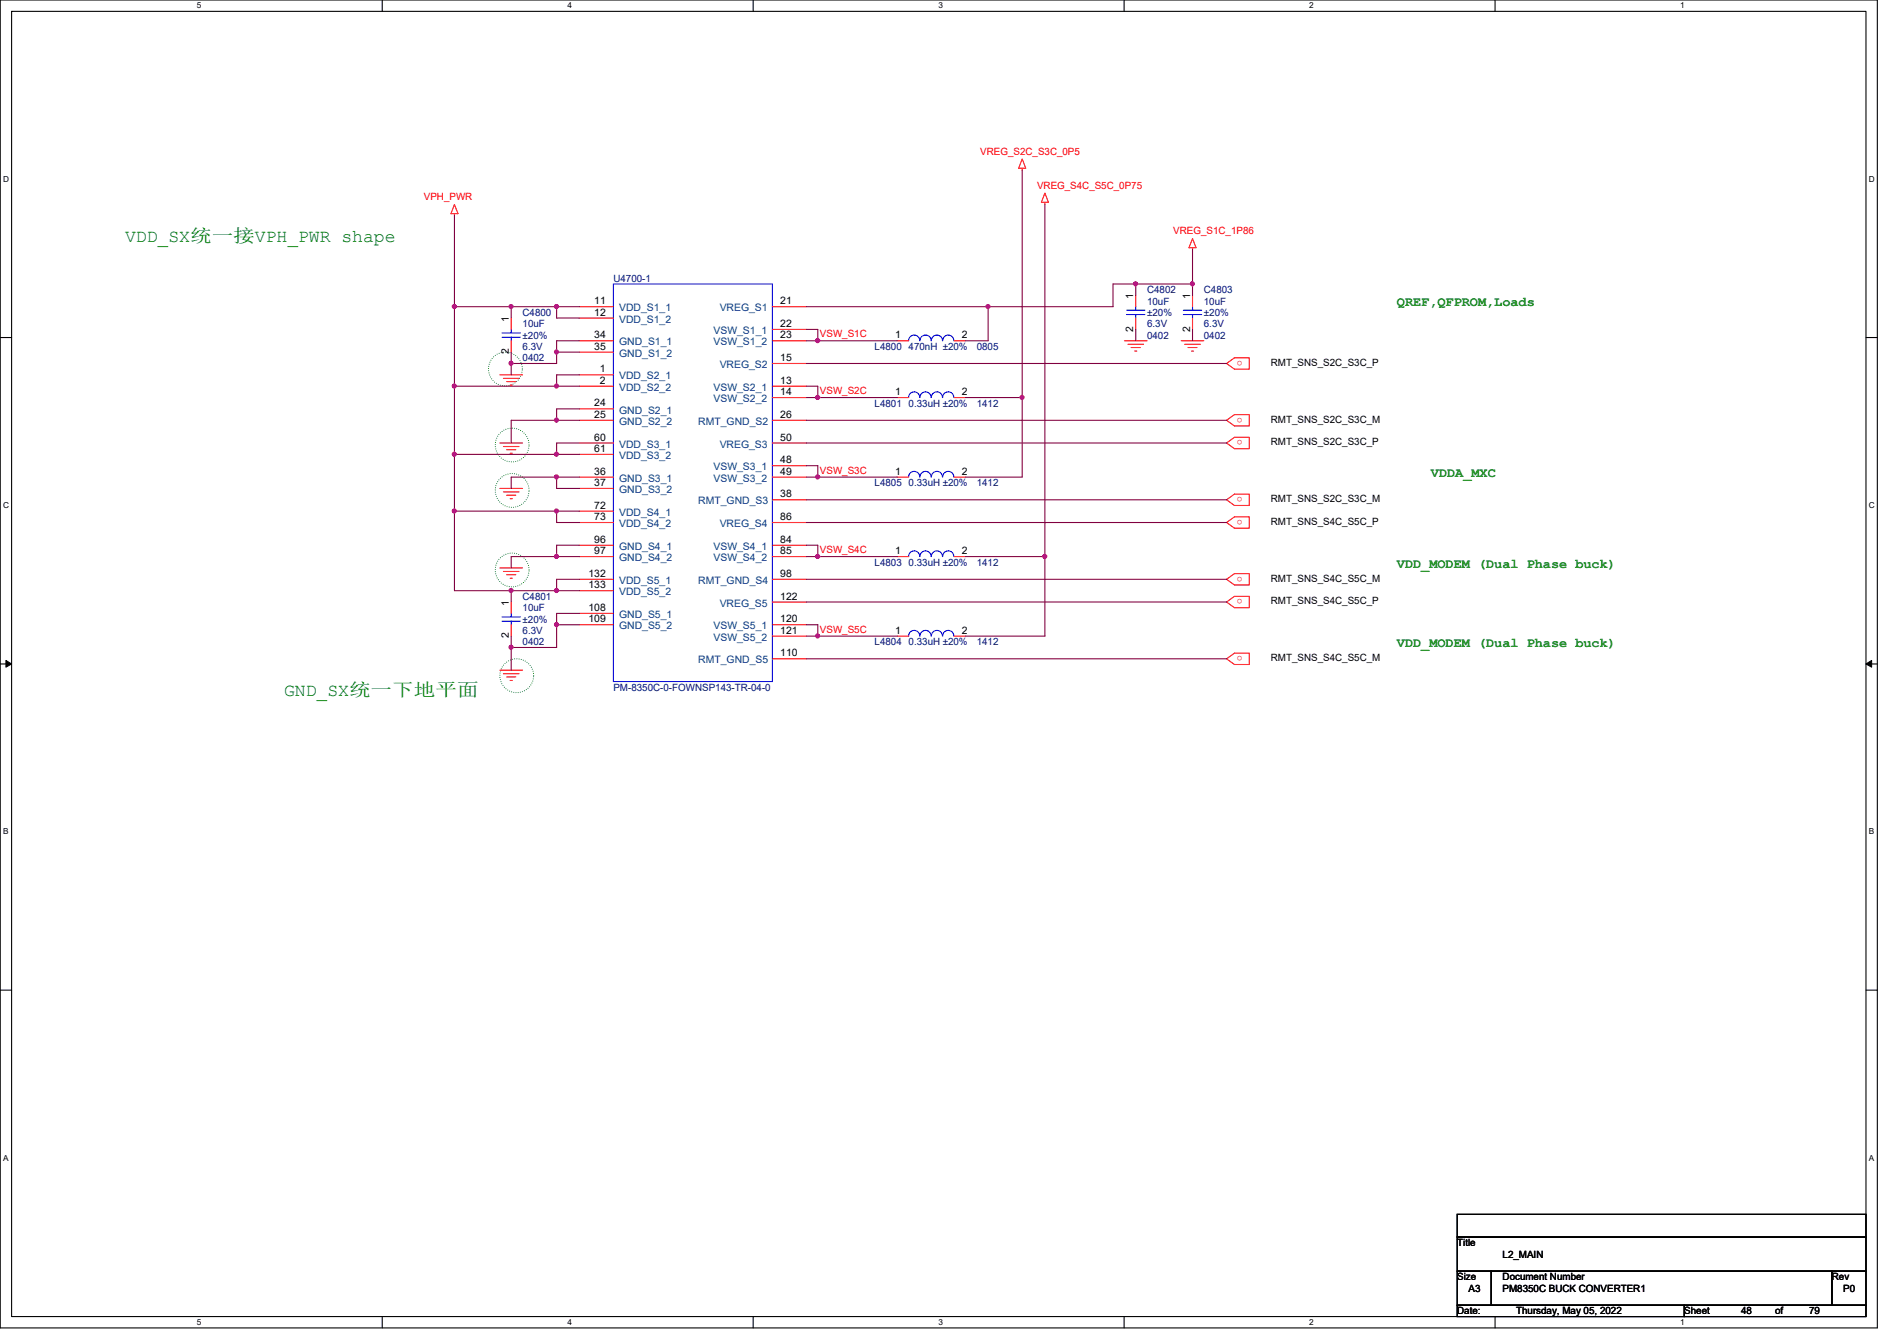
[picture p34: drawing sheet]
<svg xmlns="http://www.w3.org/2000/svg" width="297mm" height="210mm" viewBox="0 0 297 210" stroke-linecap="round" stroke-linejoin="round" font-family="sans-serif">
<defs><g id="words">
<g font-size="2.8" fill="#008000">
<text x="19.6" y="37.8">VDD_SX统统分VPH_PWR shape</text>
<text x="44.5" y="108.9">GND_SX统统单单统统</text>
</g>
<g font-size="2.1" fill="#008000">
<text x="218.7" y="48">QREF,QFPROM,Loads</text>
<text x="224.1" y="74.6">VDDA_MXC</text>
<text x="218.7" y="88.9">VDD_MODEM (Dual Phase buck)</text>
<text x="218.7" y="101.3">VDD_MODEM (Dual Phase buck)</text>
</g>
<g font-size="1.6" fill="#f00">
<text x="153.5" y="24.2">VREG_S2C_S3C_0P5</text>
<text x="162.4" y="29.5">VREG_S4C_S5C_0P75</text>
<text x="66.4" y="31.3">VPH_PWR</text>
<text x="183.7" y="36.7">VREG_S1C_1P86</text>
<text x="128.4" y="52.8">VSW_S1C</text>
<text x="194.6" y="56.5" transform="rotate(180 194.6 56.5)">o</text>
<text x="128.4" y="61.7">VSW_S2C</text>
<text x="194.6" y="65.4" transform="rotate(180 194.6 65.4)">o</text>
<text x="194.6" y="68.9" transform="rotate(180 194.6 68.9)">o</text>
<text x="128.4" y="74.1">VSW_S3C</text>
<text x="194.6" y="77.8" transform="rotate(180 194.6 77.8)">o</text>
<text x="194.6" y="81.4" transform="rotate(180 194.6 81.4)">o</text>
<text x="128.4" y="86.6">VSW_S4C</text>
<text x="194.6" y="90.3" transform="rotate(180 194.6 90.3)">o</text>
<text x="194.6" y="93.8" transform="rotate(180 194.6 93.8)">o</text>
<text x="128.4" y="99">VSW_S5C</text>
<text x="194.6" y="102.7" transform="rotate(180 194.6 102.7)">o</text>
</g>
<g font-size="1.6">
<text x="93" y="47.6">11</text>
<text x="122.2" y="47.6">21</text>
<text x="177.5" y="46.8" transform="rotate(-90 177.5 46.8)">1</text>
<text x="186.3" y="46.8" transform="rotate(-90 186.3 46.8)">1</text>
<text x="79.7" y="50.3" transform="rotate(-90 79.7 50.3)">1</text>
<text x="93" y="49.4">12</text>
<text x="93" y="53">34</text>
<text x="122.2" y="51.2">22</text>
<text x="122.2" y="53">23</text>
<text x="140.2" y="53">1</text>
<text x="150.6" y="53">2</text>
<text x="177.5" y="51.9" transform="rotate(-90 177.5 51.9)">2</text>
<text x="186.3" y="51.9" transform="rotate(-90 186.3 51.9)">2</text>
<text x="79.7" y="55.5" transform="rotate(-90 79.7 55.5)">2</text>
<text x="93" y="54.7">35</text>
<text x="93.9" y="58.3">1</text>
<text x="122.2" y="56.5">15</text>
<text x="199" y="57.3">RMT_SNS_S2C_S3C_P</text>
<text x="93" y="63.6">24</text>
<text x="93" y="65.4">25</text>
<text x="93.9" y="60.1">2</text>
<text x="122.2" y="60.1">13</text>
<text x="122.2" y="61.8">14</text>
<text x="122.2" y="65.4">26</text>
<text x="140.2" y="61.8">1</text>
<text x="150.6" y="61.8">2</text>
<text x="93" y="69">60</text>
<text x="93" y="70.7">61</text>
<text x="122.2" y="69">50</text>
<text x="199" y="66.2">RMT_SNS_S2C_S3C_M</text>
<text x="199" y="69.7">RMT_SNS_S2C_S3C_P</text>
<text x="93" y="74.3">36</text>
<text x="93" y="76.1">37</text>
<text x="122.2" y="72.5">48</text>
<text x="122.2" y="74.3">49</text>
<text x="122.2" y="77.9">38</text>
<text x="140.2" y="74.3">1</text>
<text x="150.6" y="74.3">2</text>
<text x="93" y="79.6">72</text>
<text x="93" y="81.4">73</text>
<text x="122.2" y="81.4">86</text>
<text x="199" y="82.2">RMT_SNS_S4C_S5C_P</text>
<text x="199" y="78.6">RMT_SNS_S2C_S3C_M</text>
<text x="93" y="85">96</text>
<text x="93" y="86.7">97</text>
<text x="122.2" y="85">84</text>
<text x="122.2" y="86.7">85</text>
<text x="140.2" y="86.7">1</text>
<text x="150.6" y="86.7">2</text>
<text x="79.7" y="94.8" transform="rotate(-90 79.7 94.8)">1</text>
<text x="92.2" y="90.3">132</text>
<text x="92.2" y="92.1">133</text>
<text x="92.2" y="95.6">108</text>
<text x="122.2" y="93.9">122</text>
<text x="122.2" y="90.3">98</text>
<text x="199" y="91.1">RMT_SNS_S4C_S5C_M</text>
<text x="199" y="94.6">RMT_SNS_S4C_S5C_P</text>
<text x="79.7" y="99.9" transform="rotate(-90 79.7 99.9)">2</text>
<text x="92.2" y="97.4">109</text>
<text x="122.2" y="97.4">120</text>
<text x="122.2" y="99.2">121</text>
<text x="140.2" y="99.2">1</text>
<text x="150.6" y="99.2">2</text>
<text x="122.2" y="102.7">110</text>
<text x="199" y="103.5">RMT_SNS_S4C_S5C_M</text>
<text x="228.2" y="195.1">Title</text>
<text x="235.3" y="196.8">L2_MAIN</text>
<text x="228.2" y="200.4">Size</text>
<text x="230" y="202.2">A3</text>
<text x="235.3" y="200.4">Document Number</text>
<text x="235.3" y="202.2">PM8350C BUCK CONVERTER1</text>
<text x="286.8" y="200.4">Rev</text>
<text x="288.6" y="202.2">P0</text>
<text x="228.2" y="205.7">Date:</text>
<text x="237.4" y="205.7">Thursday, May 05, 2022</text>
<text x="263.7" y="205.7">Sheet</text>
<text x="272.6" y="205.7">48</text>
<text x="278" y="205.7">of</text>
<text x="283.3" y="205.7">79</text>
</g>
<g font-size="1.6" fill="#000080">
<text x="96.1" y="44.1">U4700-1</text>
<text x="179.6" y="45.9">C4802</text>
<text x="179.6" y="47.7">10uF</text>
<text x="188.5" y="45.9">C4803</text>
<text x="188.5" y="47.7">10uF</text>
<text x="81.8" y="49.4">C4800</text>
<text x="81.8" y="51.2">10uF</text>
<text x="81.8" y="53">±20%</text>
<text x="179.6" y="53">0402</text>
<text x="179.6" y="51.2">6.3V</text>
<text x="179.6" y="49.4">±20%</text>
<text x="188.5" y="53">0402</text>
<text x="188.5" y="51.2">6.3V</text>
<text x="188.5" y="49.4">±20%</text>
<text x="81.8" y="56.6">0402</text>
<text x="81.8" y="54.8">6.3V</text>
<text x="136.9" y="54.8">L4800 470nH ±20%</text>
<text x="152.9" y="54.8">0805</text>
<text x="136.9" y="63.7">L4801 0.33uH ±20%</text>
<text x="152.9" y="63.7">1412</text>
<text x="136.9" y="76.1">L4805 0.33uH ±20%</text>
<text x="152.9" y="76.1">1412</text>
<text x="136.9" y="88.6">L4803 0.33uH ±20%</text>
<text x="152.9" y="88.6">1412</text>
<text x="81.8" y="93.9">C4801</text>
<text x="81.8" y="95.7">10uF</text>
<text x="81.8" y="101">0402</text>
<text x="81.8" y="99.2">6.3V</text>
<text x="81.8" y="97.5">±20%</text>
<text x="136.9" y="101">L4804 0.33uH ±20%</text>
<text x="152.9" y="101">1412</text>
<text x="96.1" y="108.1">PM-8350C-0-FOWNSP143-TR-04-0</text>
</g>
<g font-size="1.6" fill="#004080">
<text x="96.9" y="48.7">VDD_S1_1</text>
<text x="96.9" y="50.5">VDD_S1_2</text>
<text x="111.7" y="52.3">VSW_S1_1</text>
<text x="112.7" y="48.7">VREG_S1</text>
<text x="96.9" y="54.1">GND_S1_1</text>
<text x="96.9" y="55.8">GND_S1_2</text>
<text x="96.9" y="59.4">VDD_S2_1</text>
<text x="111.7" y="54.1">VSW_S1_2</text>
<text x="112.7" y="57.6">VREG_S2</text>
<text x="96.9" y="61.2">VDD_S2_2</text>
<text x="96.9" y="64.7">GND_S2_1</text>
<text x="111.7" y="61.2">VSW_S2_1</text>
<text x="111.7" y="62.9">VSW_S2_2</text>
<text x="96.9" y="66.5">GND_S2_2</text>
<text x="96.9" y="70.1">VDD_S3_1</text>
<text x="96.9" y="71.8">VDD_S3_2</text>
<text x="109.3" y="66.5">RMT_GND_S2</text>
<text x="112.7" y="70.1">VREG_S3</text>
<text x="96.9" y="75.4">GND_S3_1</text>
<text x="96.9" y="77.2">GND_S3_2</text>
<text x="111.7" y="73.6">VSW_S3_1</text>
<text x="111.7" y="75.4">VSW_S3_2</text>
<text x="96.9" y="80.7">VDD_S4_1</text>
<text x="96.9" y="82.5">VDD_S4_2</text>
<text x="109.3" y="79">RMT_GND_S3</text>
<text x="112.7" y="82.5">VREG_S4</text>
<text x="96.9" y="86.1">GND_S4_1</text>
<text x="96.9" y="87.8">GND_S4_2</text>
<text x="111.7" y="86.1">VSW_S4_1</text>
<text x="111.7" y="87.8">VSW_S4_2</text>
<text x="96.9" y="91.4">VDD_S5_1</text>
<text x="96.9" y="93.2">VDD_S5_2</text>
<text x="109.3" y="91.4">RMT_GND_S4</text>
<text x="112.7" y="95">VREG_S5</text>
<text x="96.9" y="96.7">GND_S5_1</text>
<text x="96.9" y="98.5">GND_S5_2</text>
<text x="111.7" y="98.5">VSW_S5_1</text>
<text x="111.7" y="100.3">VSW_S5_2</text>
<text x="109.3" y="103.8">RMT_GND_S5</text>
</g>
<g font-size="1.3">
<text x="30.8" y="1.3">5</text>
<text x="88.9" y="1.3">4</text>
<text x="146.9" y="1.3">3</text>
<text x="205" y="1.3">2</text>
<text x="263.1" y="1.3">1</text>
<text x=".5" y="28.4">D</text>
<text x="292.6" y="28.4">D</text>
<text x=".5" y="79.5">C</text>
<text x="292.6" y="79.5">C</text>
<text x=".5" y="130.6">B</text>
<text x="292.6" y="130.6">B</text>
<text x=".5" y="181.7">A</text>
<text x="292.6" y="181.7">A</text>
<text x="30.8" y="207.4">5</text>
<text x="88.9" y="207.4">4</text>
<text x="146.9" y="207.4">3</text>
<text x="205" y="207.4">2</text>
<text x="263.1" y="207.4">1</text>
</g>
</g></defs>
<path d="M0 0h294v207.9h-294zM1.8 1.8h290.4v204.3h-290.4z" fill="none" stroke="#000" stroke-width=".17"/>
<g fill="#fff">
<path d="M30.8 .2h.7v1.4h-.7z"/>
<path d="M30.8 206.2h.7v1.4h-.7z"/>
</g>
<path d="M59.9 0v1.8M59.9 206.1v1.8" fill="none" stroke="#000" stroke-width=".17"/>
<g fill="#fff">
<path d="M88.9 .2h.6v1.4h-.6z"/>
<path d="M88.9 206.2h.6v1.4h-.6z"/>
</g>
<path d="M117.9 0v1.8M117.9 206.1v1.8" fill="none" stroke="#000" stroke-width=".17"/>
<g fill="#fff">
<path d="M146.9 .2h.7v1.4h-.7z"/>
<path d="M146.9 206.2h.7v1.4h-.7z"/>
</g>
<path d="M176 0v1.8M176 206.1v1.8" fill="none" stroke="#000" stroke-width=".17"/>
<g fill="#fff">
<path d="M205 .2h.7v1.4h-.7z"/>
<path d="M205 206.2h.7v1.4h-.7z"/>
</g>
<path d="M234.1 0v1.8M234.1 206.1v1.8" fill="none" stroke="#000" stroke-width=".17"/>
<g fill="#fff">
<path d="M263.1 .2h.7v1.4h-.7z"/>
<path d="M263.1 206.2h.7v1.4h-.7z"/>
<path d="M.5 27.3h.9v1.4h-.9z"/>
<path d="M292.6 27.3h.9v1.4h-.9z"/>
<path d="M.5 78.4h.9v1.4h-.9z"/>
<path d="M292.6 78.4h.9v1.4h-.9z"/>
</g>
<path d="M0 52.8h1.8M292.2 52.8h1.8" fill="none" stroke="#000" stroke-width=".17"/>
<g fill="#fff">
<path d="M.5 129.5h.8v1.4h-.8z"/>
<path d="M292.6 129.5h.9v1.4h-.9z"/>
</g>
<path d="M0 103.9h1.8M292.2 103.9h1.8" fill="none" stroke="#000" stroke-width=".17"/>
<path d="M.9 103.4l.9 .5-.9 .5zM292.2 103.9l.9-.5v1z" fill="#000"/>
<path d="M.9 103.4l.9 .5-.9 .5zM292.2 103.9l.9-.5v1z" fill="none" stroke="#000" stroke-width=".16"/>
<g fill="#fff">
<path d="M.5 180.5h.8v1.4h-.8z"/>
<path d="M292.6 180.5h.9v1.4h-.9z"/>
</g>
<path d="M0 155h1.8M292.2 155h1.8M228.2 190.1h64v3.5h-64zM228.2 193.6h64v5.4h-64zM228.2 199h5.3v5.3h-5.3zM233.5 199h53.3v5.3h-53.3zM286.8 199h5.4v5.3h-5.4zM228.2 204.3h35.5v1.8h-35.5zM263.7 204.3h28.5v1.8h-28.5z" fill="none" stroke="#000" stroke-width=".17"/>
<g fill="none" stroke="#008000" stroke-width=".17" stroke-dasharray="0 .3">
<circle cx="79.1" cy="57.8" r="2.65"/>
<circle cx="80.2" cy="69.7" r="2.65"/>
<circle cx="80.2" cy="76.8" r="2.65"/>
<circle cx="80.2" cy="89.2" r="2.65"/>
<circle cx="80.9" cy="105.8" r="2.65"/>
</g>
<g fill="none" stroke="#f00" stroke-width=".17">
<path d="M71.2 32l.5 1.4h-1.1zM71.2 33.4v.4M160.1 24.9l.5 1.4h-1.1zM160.1 26.3v.4M163.6 31.7v.3M163.6 30.2l.6 1.5h-1.1zM186.7 37.3l.6 1.5h-1.1zM186.7 38.8v.3M78.3 58.7h3.5M78.8 59.2h2.5M79.3 59.7h1.5M80 49.8v1.8"/>
<path d="M80 53.3v1.8M90.7 48h5.4M90.7 49.8h5.4M90.7 53.3h5.4M90.7 55.1h5.4M90.7 58.7h5.4M120.9 48h5.4M120.9 51.6h5.4M120.9 53.3h5.4M120.9 56.9h5.4M140.5 53.3h1.8M149.4 53.3h1.8"/>
<path d="M176.1 53.3h3.5M176.6 53.9h2.5M177.1 54.4h1.5M177.7 54.9h.3M177.8 46.2v1.8M177.8 49.8v1.8M185 53.3h3.5M185.5 53.9h2.5M186 54.4h1.4M186.6 54.9h.3M186.7 46.2v1.8M186.7 49.8v1.8"/>
<path d="M192.1 56.9l1.2-.9h2.3v1.8h-2.3zM78.3 69.3h3.5M78.3 76.5h3.5M78.8 69.9h2.5M78.8 77h2.5M79.3 70.4h1.5M79.3 77.5h1.5M79.9 60.3h.3M79.9 71h.3M79.9 78.1h.3M90.7 60.5h5.4M90.7 64h5.4"/>
<path d="M90.7 65.8h5.4M90.7 69.3h5.4M90.7 71.1h5.4M90.7 74.7h5.4M90.7 76.5h5.4M120.9 60.5h5.4M120.9 62.2h5.4M120.9 65.8h5.4M120.9 69.3h5.4M120.9 72.9h5.4M120.9 74.7h5.4M120.9 78.2h5.4"/>
<path d="M140.5 62.2h1.8M140.5 74.7h1.8M149.4 62.2h1.8M149.4 74.7h1.8M192.1 65.8l1.2-.9h2.3v1.8h-2.3zM192.1 69.3l1.2-.8h2.3v1.7h-2.3zM192.1 78.2l1.2-.9h2.3v1.8h-2.3zM78.3 88.9h3.5M78.8 89.5h2.5M79.3 90h1.5M79.9 90.5h.3M80 94.2v1.8"/>
<path d="M80 97.8v1.8M90.7 80h5.4M90.7 81.8h5.4M90.7 85.3h5.4M90.7 87.1h5.4M90.7 90.7h5.4M90.7 92.5h5.4M90.7 96h5.4M90.7 97.8h5.4M120.9 81.8h5.4M120.9 85.3h5.4M120.9 87.1h5.4"/>
<path d="M120.9 90.7h5.4M120.9 94.2h5.4M120.9 97.8h5.4M120.9 99.6h5.4M140.5 87.1h1.8M140.5 99.6h1.8M149.4 87.1h1.8M149.4 99.6h1.8M192.1 81.8l1.2-.9h2.3v1.8h-2.3zM192.1 90.7l1.2-.9h2.3v1.8h-2.3zM192.1 94.2l1.2-.9h2.3v1.8h-2.3zM78.3 104.9h3.5"/>
<path d="M78.8 105.5h2.5M79.3 106h1.5M79.9 106.5h.3M120.9 103.1h5.4M192.1 103.1l1.2-.9h2.3v1.8h-2.3z"/>
</g>
<g fill="none" stroke="#00f" stroke-width=".17">
<path d="M78.6 52.1h2.9M78.6 52.8h2.9M80 51.6v.5M80 52.8v.5M96.1 44.4h24.8v62.3h-24.8zM142.3 53.3a.87 .87 0 0 1 .8-.8 .87 .87 0 0 1 .9 .8M144.1 53.3a.87 .87 0 0 1 .8-.8 .87 .87 0 0 1 .9 .8M145.8 53.3a.87 .87 0 0 1 .9-.8 .87 .87 0 0 1 .9 .8M147.6 53.3a.87 .87 0 0 1 .9-.8 .87 .87 0 0 1 .8 .8M176.4 48.6h2.9M176.4 49.2h2.9M177.8 48v.6"/>
<path d="M177.8 49.2v.6M185.3 48.6h2.9M185.3 49.2h2.9M186.7 48v.6M186.7 49.2v.6M144 62.2a.87 .87 0 0 0-.9-.9 .87 .87 0 0 0-.8 .9M144 74.7a.87 .87 0 0 0-.9-.9 .87 .87 0 0 0-.8 .9M145.8 62.2a.87 .87 0 0 0-.9-.9 .87 .87 0 0 0-.8 .9M145.8 74.7a.87 .87 0 0 0-.9-.9 .87 .87 0 0 0-.8 .9M147.6 62.2a.87 .87 0 0 0-.9-.9 .87 .87 0 0 0-.9 .9M147.6 74.7a.87 .87 0 0 0-.9-.9 .87 .87 0 0 0-.9 .9M149.3 62.2a.87 .87 0 0 0-.8-.9 .87 .87 0 0 0-.9 .9"/>
<path d="M149.3 74.7a.87 .87 0 0 0-.8-.9 .87 .87 0 0 0-.9 .9M78.6 96.6h2.9M78.6 97.2h2.9M80 96v.6M80 97.2v.6M142.3 87.1a.87 .87 0 0 1 .8-.9 .87 .87 0 0 1 .9 .9M144 99.6a.87 .87 0 0 0-.9-.9 .87 .87 0 0 0-.8 .9M144.1 87.1a.87 .87 0 0 1 .8-.9 .87 .87 0 0 1 .9 .9M145.8 99.6a.87 .87 0 0 0-.9-.9 .87 .87 0 0 0-.8 .9M145.8 87.1a.87 .87 0 0 1 .9-.9 .87 .87 0 0 1 .9 .9M147.6 99.6a.87 .87 0 0 0-.9-.9 .87 .87 0 0 0-.9 .9M147.6 87.1a.87 .87 0 0 1 .9-.9 .87 .87 0 0 1 .8 .9"/>
<path d="M149.3 99.6a.87 .87 0 0 0-.8-.9 .87 .87 0 0 0-.9 .9"/>
</g>
<path d="M160.1 26.7v35.5" fill="none" stroke="#800040" stroke-width=".17"/>
<circle cx="160" cy="62.2" r=".32" fill="#f0f"/>
<circle cx="160" cy="62.2" r=".32" fill="none" stroke="#f0f" stroke-width=".17"/>
<path d="M71.2 33.8v14.2M71.2 48h8.8M71.2 48v12.5" fill="none" stroke="#800040" stroke-width=".17"/>
<circle cx="80" cy="48" r=".32" fill="#f0f"/>
<circle cx="80" cy="48" r=".32" fill="none" stroke="#f0f" stroke-width=".17"/>
<circle cx="71.1" cy="48" r=".32" fill="#f0f"/>
<circle cx="71.1" cy="48" r=".32" fill="none" stroke="#f0f" stroke-width=".17"/>
<path d="M90.7 48h-10.7v1.8" fill="none" stroke="#800040" stroke-width=".17"/>
<circle cx="87.1" cy="48" r=".32" fill="#f0f"/>
<circle cx="87.1" cy="48" r=".32" fill="none" stroke="#f0f" stroke-width=".17"/>
<path d="M87.2 48v1.8M126.3 48h28.4" fill="none" stroke="#800040" stroke-width=".17"/>
<circle cx="154.7" cy="48" r=".32" fill="#f0f"/>
<circle cx="154.7" cy="48" r=".32" fill="none" stroke="#f0f" stroke-width=".17"/>
<path d="M87.2 49.8h3.5M90.7 53.3h-3.5v1.8M126.3 51.6h1.8" fill="none" stroke="#800040" stroke-width=".17"/>
<circle cx="87.1" cy="55.1" r=".32" fill="#f0f"/>
<circle cx="87.1" cy="55.1" r=".32" fill="none" stroke="#f0f" stroke-width=".17"/>
<path d="M126.3 53.3h14.2" fill="none" stroke="#800040" stroke-width=".17"/>
<circle cx="128" cy="53.3" r=".32" fill="#f0f"/>
<circle cx="128" cy="53.3" r=".32" fill="none" stroke="#f0f" stroke-width=".17"/>
<path d="M80 55.1v1.8M80 56.9v1.8M90.7 55.1h-3.5v1.8h-7.2M151.2 53.3h3.5M154.7 48h19.6" fill="none" stroke="#800040" stroke-width=".17"/>
<circle cx="80" cy="56.9" r=".32" fill="#f0f"/>
<circle cx="80" cy="56.9" r=".32" fill="none" stroke="#f0f" stroke-width=".17"/>
<path d="M90.7 58.7h-3.5v1.8h-16v10.6" fill="none" stroke="#800040" stroke-width=".17"/>
<circle cx="87.1" cy="60.4" r=".32" fill="#f0f"/>
<circle cx="87.1" cy="60.4" r=".32" fill="none" stroke="#f0f" stroke-width=".17"/>
<circle cx="71.1" cy="60.4" r=".32" fill="#f0f"/>
<circle cx="71.1" cy="60.4" r=".32" fill="none" stroke="#f0f" stroke-width=".17"/>
<path d="M87.2 60.5h3.5M90.7 64h-3.5v1.8M126.3 62.2h1.8" fill="none" stroke="#800040" stroke-width=".17"/>
<circle cx="87.1" cy="65.8" r=".32" fill="#f0f"/>
<circle cx="87.1" cy="65.8" r=".32" fill="none" stroke="#f0f" stroke-width=".17"/>
<path d="M90.7 65.8h-10.7v3.5M90.7 69.3h-3.5v1.8h-16v8.9M126.3 65.8h65.8M126.3 69.3h65.8" fill="none" stroke="#800040" stroke-width=".17"/>
<circle cx="87.1" cy="71.1" r=".32" fill="#f0f"/>
<circle cx="87.1" cy="71.1" r=".32" fill="none" stroke="#f0f" stroke-width=".17"/>
<circle cx="71.1" cy="71.1" r=".32" fill="#f0f"/>
<circle cx="71.1" cy="71.1" r=".32" fill="none" stroke="#f0f" stroke-width=".17"/>
<path d="M87.2 74.7h-7.2v1.8M87.2 74.7v1.8M87.2 71.1h3.5M87.2 74.7h3.5M126.3 74.7h1.8" fill="none" stroke="#800040" stroke-width=".17"/>
<circle cx="87.1" cy="74.6" r=".32" fill="#f0f"/>
<circle cx="87.1" cy="74.6" r=".32" fill="none" stroke="#f0f" stroke-width=".17"/>
<path d="M87.2 76.5h3.5M87.2 80h-16v12.5" fill="none" stroke="#800040" stroke-width=".17"/>
<circle cx="87.1" cy="80" r=".32" fill="#f0f"/>
<circle cx="87.1" cy="80" r=".32" fill="none" stroke="#f0f" stroke-width=".17"/>
<circle cx="71.1" cy="80" r=".32" fill="#f0f"/>
<circle cx="71.1" cy="80" r=".32" fill="none" stroke="#f0f" stroke-width=".17"/>
<path d="M90.7 80h-3.5v1.8h3.5M90.7 85.3h-3.5v1.8h3.5" fill="none" stroke="#800040" stroke-width=".17"/>
<circle cx="87.1" cy="87.1" r=".32" fill="#f0f"/>
<circle cx="87.1" cy="87.1" r=".32" fill="none" stroke="#f0f" stroke-width=".17"/>
<path d="M87.2 87.1h-7.2v1.8M90.7 90.7h-3.5v1.8" fill="none" stroke="#800040" stroke-width=".17"/>
<circle cx="87.1" cy="92.4" r=".32" fill="#f0f"/>
<circle cx="87.1" cy="92.4" r=".32" fill="none" stroke="#f0f" stroke-width=".17"/>
<path d="M71.2 92.5h8.8" fill="none" stroke="#800040" stroke-width=".17"/>
<circle cx="80" cy="92.4" r=".32" fill="#f0f"/>
<circle cx="80" cy="92.4" r=".32" fill="none" stroke="#f0f" stroke-width=".17"/>
<path d="M87.2 92.5h3.5M80 101.3v3.6" fill="none" stroke="#800040" stroke-width=".17"/>
<circle cx="80" cy="101.3" r=".32" fill="#f0f"/>
<circle cx="80" cy="101.3" r=".32" fill="none" stroke="#f0f" stroke-width=".17"/>
<path d="M87.2 97.8v3.5h-7.2v-1.7M87.2 92.5h-7.2v1.7M87.2 97.8h3.5M90.7 96h-3.5v1.8" fill="none" stroke="#800040" stroke-width=".17"/>
<circle cx="87.1" cy="97.8" r=".32" fill="#f0f"/>
<circle cx="87.1" cy="97.8" r=".32" fill="none" stroke="#f0f" stroke-width=".17"/>
<path d="M186.7 39.1v5.3h-8.9M154.7 48v5.3M177.8 44.4h-3.5v3.6M177.8 44.4v1.8" fill="none" stroke="#800040" stroke-width=".17"/>
<circle cx="186.7" cy="44.4" r=".32" fill="#f0f"/>
<circle cx="186.7" cy="44.4" r=".32" fill="none" stroke="#f0f" stroke-width=".17"/>
<circle cx="177.8" cy="44.4" r=".32" fill="#f0f"/>
<circle cx="177.8" cy="44.4" r=".32" fill="none" stroke="#f0f" stroke-width=".17"/>
<path d="M126.3 56.9h65.8M177.8 51.6v1.7M186.7 44.4v1.8M186.7 51.6v1.7M126.3 60.5h1.8M128.1 62.2h12.4" fill="none" stroke="#800040" stroke-width=".17"/>
<circle cx="128" cy="62.2" r=".32" fill="#f0f"/>
<circle cx="128" cy="62.2" r=".32" fill="none" stroke="#f0f" stroke-width=".17"/>
<path d="M126.3 72.9h1.8M128.1 74.7h12.4M151.2 62.2h8.9" fill="none" stroke="#800040" stroke-width=".17"/>
<circle cx="128" cy="74.6" r=".32" fill="#f0f"/>
<circle cx="128" cy="74.6" r=".32" fill="none" stroke="#f0f" stroke-width=".17"/>
<path d="M126.3 78.2h65.8M128.1 72.9v1.8M151.2 74.7h8.9M126.3 81.8h65.8M126.3 85.3h1.8v1.8M126.3 87.1h1.8M128.1 87.1h12.4" fill="none" stroke="#800040" stroke-width=".17"/>
<circle cx="128" cy="87.1" r=".32" fill="#f0f"/>
<circle cx="128" cy="87.1" r=".32" fill="none" stroke="#f0f" stroke-width=".17"/>
<path d="M126.3 90.7h65.8M126.3 94.2h65.8M126.3 99.6h1.8M128.1 99.6h12.4M128.1 97.8v1.8M151.2 87.1h12.4" fill="none" stroke="#800040" stroke-width=".17"/>
<circle cx="128" cy="99.5" r=".32" fill="#f0f"/>
<circle cx="128" cy="99.5" r=".32" fill="none" stroke="#f0f" stroke-width=".17"/>
<path d="M163.6 32v55.1M128.1 51.6v1.7M126.3 97.8h1.8M151.2 99.6h12.4M126.3 103.1h65.8" fill="none" stroke="#800040" stroke-width=".17"/>
<circle cx="163.6" cy="87.1" r=".32" fill="#f0f"/>
<circle cx="163.6" cy="87.1" r=".32" fill="none" stroke="#f0f" stroke-width=".17"/>
<path d="M128.1 60.5v1.7M160.1 62.2v12.5M163.6 87.1v12.5" fill="none" stroke="#800040" stroke-width=".17"/>
<circle cx="160" cy="62.2" r=".32" fill="#f0f"/>
<circle cx="160" cy="62.2" r=".32" fill="none" stroke="#f0f" stroke-width=".17"/>
<circle cx="80" cy="48" r=".32" fill="#f0f"/>
<circle cx="80" cy="48" r=".32" fill="none" stroke="#f0f" stroke-width=".17"/>
<circle cx="71.1" cy="48" r=".32" fill="#f0f"/>
<circle cx="71.1" cy="48" r=".32" fill="none" stroke="#f0f" stroke-width=".17"/>
<circle cx="87.1" cy="48" r=".32" fill="#f0f"/>
<circle cx="87.1" cy="48" r=".32" fill="none" stroke="#f0f" stroke-width=".17"/>
<circle cx="154.7" cy="48" r=".32" fill="#f0f"/>
<circle cx="154.7" cy="48" r=".32" fill="none" stroke="#f0f" stroke-width=".17"/>
<circle cx="87.1" cy="55.1" r=".32" fill="#f0f"/>
<circle cx="87.1" cy="55.1" r=".32" fill="none" stroke="#f0f" stroke-width=".17"/>
<circle cx="128" cy="53.3" r=".32" fill="#f0f"/>
<circle cx="128" cy="53.3" r=".32" fill="none" stroke="#f0f" stroke-width=".17"/>
<circle cx="80" cy="56.9" r=".32" fill="#f0f"/>
<circle cx="80" cy="56.9" r=".32" fill="none" stroke="#f0f" stroke-width=".17"/>
<circle cx="87.1" cy="60.4" r=".32" fill="#f0f"/>
<circle cx="87.1" cy="60.4" r=".32" fill="none" stroke="#f0f" stroke-width=".17"/>
<circle cx="71.1" cy="60.4" r=".32" fill="#f0f"/>
<circle cx="71.1" cy="60.4" r=".32" fill="none" stroke="#f0f" stroke-width=".17"/>
<circle cx="87.1" cy="65.8" r=".32" fill="#f0f"/>
<circle cx="87.1" cy="65.8" r=".32" fill="none" stroke="#f0f" stroke-width=".17"/>
<circle cx="87.1" cy="71.1" r=".32" fill="#f0f"/>
<circle cx="87.1" cy="71.1" r=".32" fill="none" stroke="#f0f" stroke-width=".17"/>
<circle cx="71.1" cy="71.1" r=".32" fill="#f0f"/>
<circle cx="71.1" cy="71.1" r=".32" fill="none" stroke="#f0f" stroke-width=".17"/>
<circle cx="87.1" cy="74.6" r=".32" fill="#f0f"/>
<circle cx="87.1" cy="74.6" r=".32" fill="none" stroke="#f0f" stroke-width=".17"/>
<circle cx="87.1" cy="80" r=".32" fill="#f0f"/>
<circle cx="87.1" cy="80" r=".32" fill="none" stroke="#f0f" stroke-width=".17"/>
<circle cx="71.1" cy="80" r=".32" fill="#f0f"/>
<circle cx="71.1" cy="80" r=".32" fill="none" stroke="#f0f" stroke-width=".17"/>
<circle cx="87.1" cy="87.1" r=".32" fill="#f0f"/>
<circle cx="87.1" cy="87.1" r=".32" fill="none" stroke="#f0f" stroke-width=".17"/>
<circle cx="87.1" cy="92.4" r=".32" fill="#f0f"/>
<circle cx="87.1" cy="92.4" r=".32" fill="none" stroke="#f0f" stroke-width=".17"/>
<circle cx="80" cy="92.4" r=".32" fill="#f0f"/>
<circle cx="80" cy="92.4" r=".32" fill="none" stroke="#f0f" stroke-width=".17"/>
<circle cx="80" cy="101.3" r=".32" fill="#f0f"/>
<circle cx="80" cy="101.3" r=".32" fill="none" stroke="#f0f" stroke-width=".17"/>
<circle cx="87.1" cy="97.8" r=".32" fill="#f0f"/>
<circle cx="87.1" cy="97.8" r=".32" fill="none" stroke="#f0f" stroke-width=".17"/>
<circle cx="186.7" cy="44.4" r=".32" fill="#f0f"/>
<circle cx="186.7" cy="44.4" r=".32" fill="none" stroke="#f0f" stroke-width=".17"/>
<circle cx="177.8" cy="44.4" r=".32" fill="#f0f"/>
<circle cx="177.8" cy="44.4" r=".32" fill="none" stroke="#f0f" stroke-width=".17"/>
<circle cx="128" cy="62.2" r=".32" fill="#f0f"/>
<circle cx="128" cy="62.2" r=".32" fill="none" stroke="#f0f" stroke-width=".17"/>
<circle cx="128" cy="74.6" r=".32" fill="#f0f"/>
<circle cx="128" cy="74.6" r=".32" fill="none" stroke="#f0f" stroke-width=".17"/>
<circle cx="128" cy="87.1" r=".32" fill="#f0f"/>
<circle cx="128" cy="87.1" r=".32" fill="none" stroke="#f0f" stroke-width=".17"/>
<circle cx="128" cy="99.5" r=".32" fill="#f0f"/>
<circle cx="128" cy="99.5" r=".32" fill="none" stroke="#f0f" stroke-width=".17"/>
<circle cx="163.6" cy="87.1" r=".32" fill="#f0f"/>
<circle cx="163.6" cy="87.1" r=".32" fill="none" stroke="#f0f" stroke-width=".17"/>
<use href="#words"/>
</svg>
